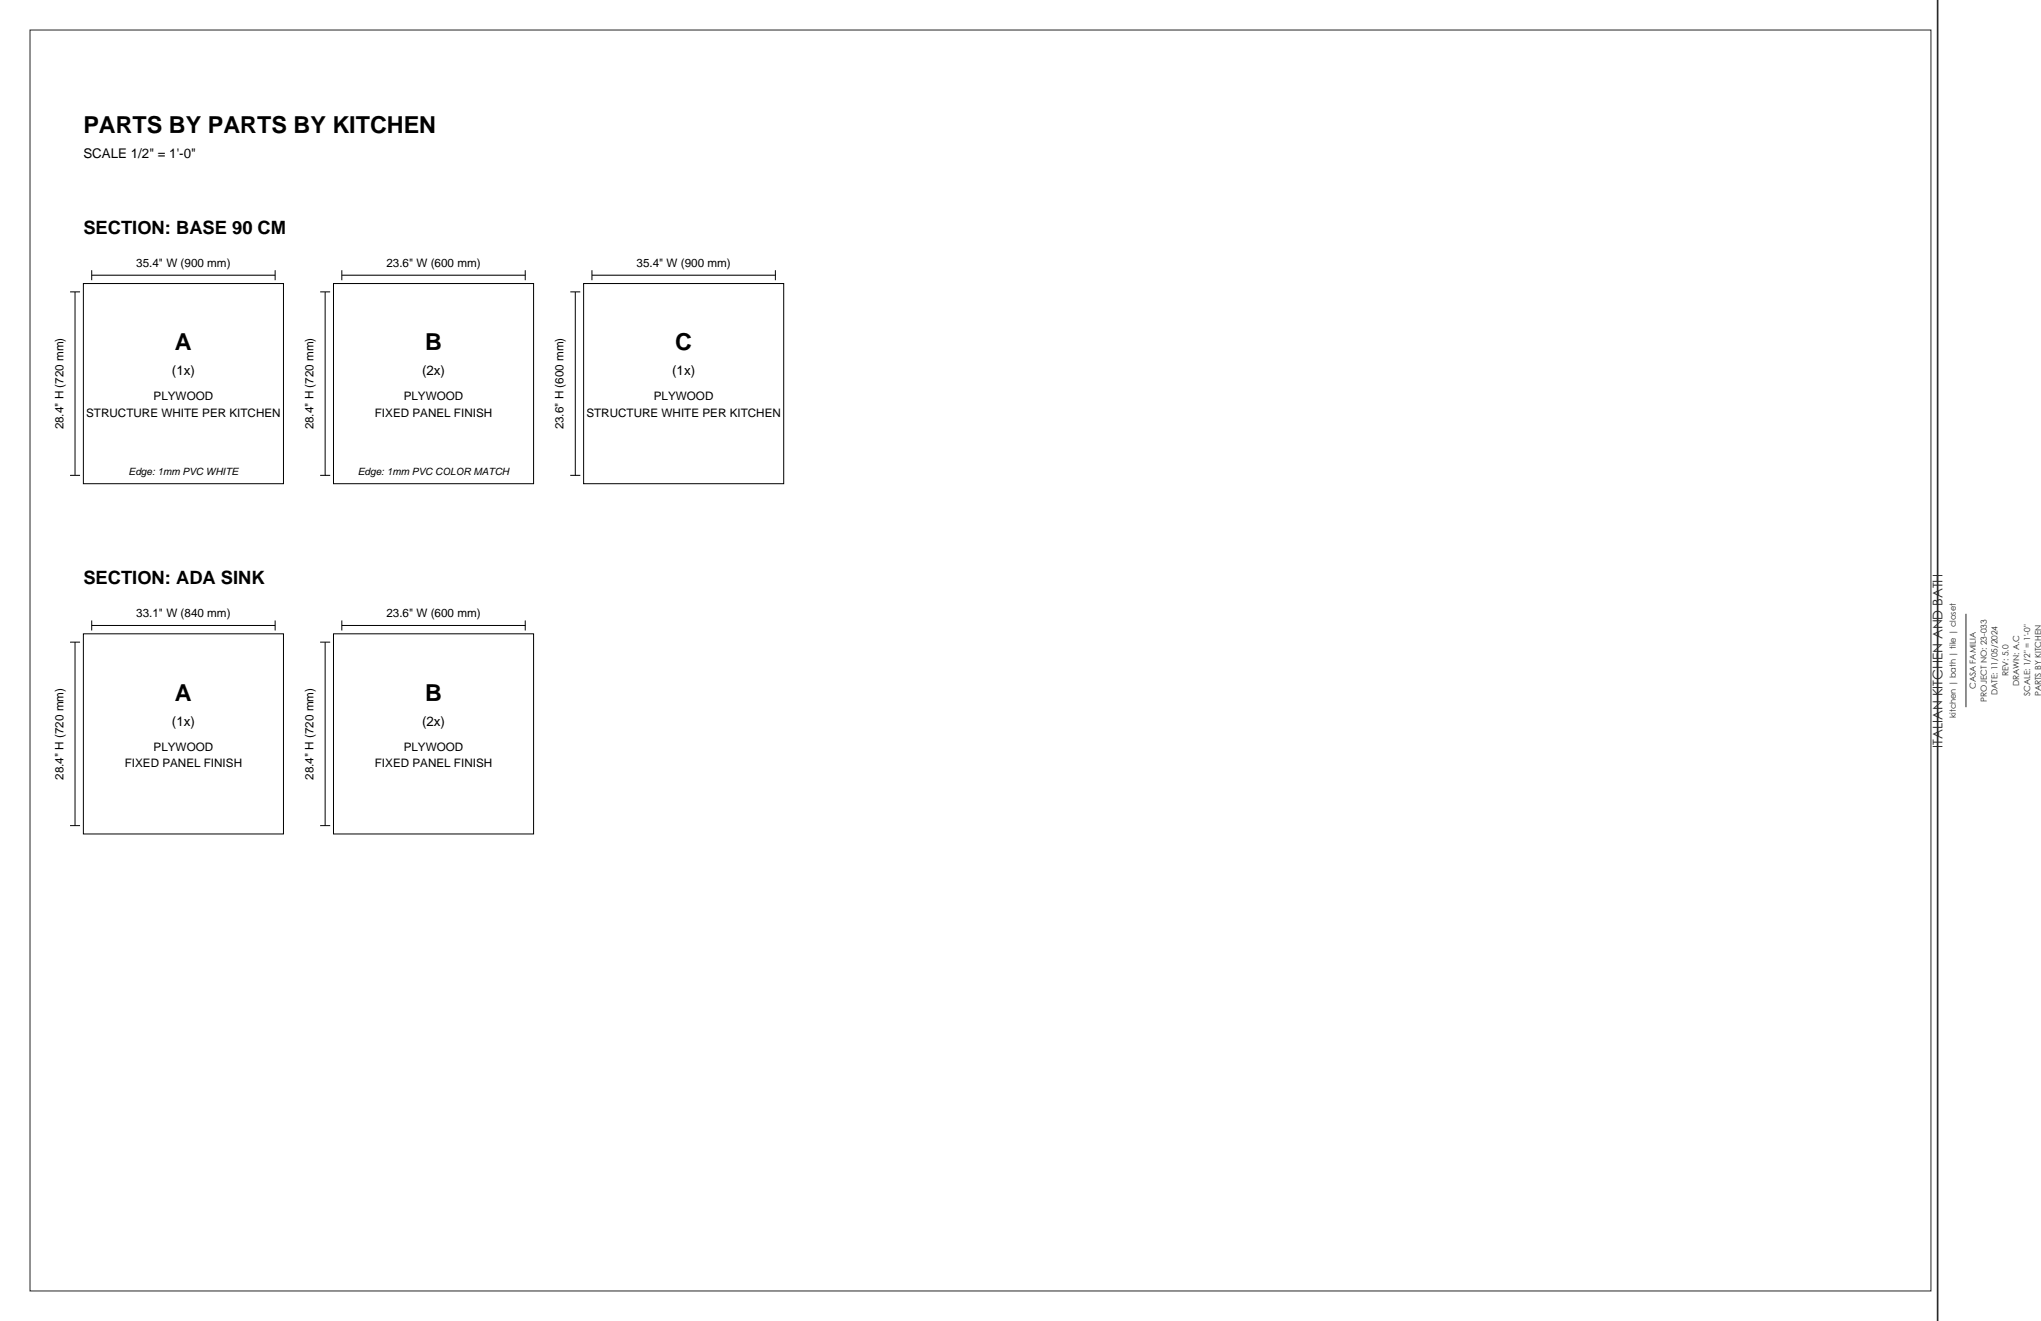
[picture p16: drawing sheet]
<svg xmlns="http://www.w3.org/2000/svg" width="432mm" height="279mm" viewBox="0 0 432 279" stroke-linecap="round" stroke-linejoin="round" font-family="sans-serif">
<defs><g id="words">
<g font-size="4.9">
<text x="17.6" y="28.2">PARTS BY PARTS BY KITCHEN</text>
<text x="37" y="74.1">A</text>
<text x="89.9" y="74.1">B</text>
<text x="142.9" y="74.1">C</text>
<text x="37" y="148.2">A</text>
<text x="89.9" y="148.2">B</text>
</g>
<g font-size="3.9">
<text x="17.6" y="49.4">SECTION: BASE 90 CM</text>
<text x="17.6" y="123.5">SECTION: ADA SINK</text>
</g>
<g font-size="2.8">
<text x="17.6" y="33.5">SCALE 1/2&quot; = 1'-0&quot;</text>
<text x="36.4" y="79.4">(1x)</text>
<text x="89.3" y="79.4">(2x)</text>
<text x="142.2" y="79.4">(1x)</text>
<text x="36.4" y="153.5">(1x)</text>
<text x="89.3" y="153.5">(2x)</text>
</g>
<text font-size="2.8" fill="#262626" x="411" y="158.1" transform="rotate(-90 411 158.1)">ITALIAN KITCHEN AND BATH</text>
<g font-size="2.5">
<text x="28.8" y="56.4">35.4&quot; W (900 mm)</text>
<text x="81.7" y="56.4">23.6&quot; W (600 mm)</text>
<text x="134.7" y="56.4">35.4&quot; W (900 mm)</text>
<text x="18.2" y="88.2">STRUCTURE WHITE PER KITCHEN</text>
<text x="32.5" y="84.7">PLYWOOD</text>
<text x="79.3" y="88.2">FIXED PANEL FINISH</text>
<text x="85.4" y="84.7">PLYWOOD</text>
<text x="124.1" y="88.2">STRUCTURE WHITE PER KITCHEN</text>
<text x="138.3" y="84.7">PLYWOOD</text>
<text x="13.4" y="90.8" transform="rotate(-90 13.4 90.8)">28.4&quot; H (720 mm)</text>
<text x="66.3" y="90.8" transform="rotate(-90 66.3 90.8)">28.4&quot; H (720 mm)</text>
<text x="119.2" y="90.8" transform="rotate(-90 119.2 90.8)">23.6&quot; H (600 mm)</text>
<text x="28.8" y="130.5">33.1&quot; W (840 mm)</text>
<text x="81.7" y="130.5">23.6&quot; W (600 mm)</text>
<text x="32.5" y="158.8">PLYWOOD</text>
<text x="85.4" y="158.8">PLYWOOD</text>
<text x="13.4" y="164.9" transform="rotate(-90 13.4 164.9)">28.4&quot; H (720 mm)</text>
<text x="26.4" y="162.3">FIXED PANEL FINISH</text>
<text x="66.3" y="164.9" transform="rotate(-90 66.3 164.9)">28.4&quot; H (720 mm)</text>
<text x="79.3" y="162.3">FIXED PANEL FINISH</text>
</g>
<g font-size="2.1">
<text x="27.2" y="100.5">Edge: 1mm PVC WHITE</text>
<text x="75.7" y="100.5">Edge: 1mm PVC COLOR MATCH</text>
</g>
<g font-size="1.8" fill="#262626">
<text x="424.9" y="143" transform="rotate(-90 424.9 143)">REV: 5.0</text>
<text x="418" y="145.8" transform="rotate(-90 418 145.8)">CASA FAMILIA</text>
<text x="420.3" y="148.4" transform="rotate(-90 420.3 148.4)">PROJECT NO: 23-033</text>
<text x="422.6" y="147" transform="rotate(-90 422.6 147)">DATE: 11/05/2024</text>
<text x="427.2" y="145.1" transform="rotate(-90 427.2 145.1)">DRAWN: A.C</text>
<text x="429.5" y="147.3" transform="rotate(-90 429.5 147.3)">SCALE: 1/2&quot; = 1'-0&quot;</text>
<text x="431.8" y="147.3" transform="rotate(-90 431.8 147.3)">PARTS BY KITCHEN</text>
<text x="413.8" y="151.9" transform="rotate(-90 413.8 151.9)">kitchen | bath | tile | closet</text>
</g>
</g></defs>
<path d="M6.3 6.4h402.2v266.6h-402.2zM415.9 129.8v19.8" fill="none" stroke="#262626" stroke-width=".21"/>
<path d="M409.9 0v279.4" fill="none" stroke="#262626" stroke-width=".35"/>
<g fill="none" stroke="#000" stroke-width=".21">
<path d="M17.6 60h42.4v42.3h-42.4zM19.4 58.2h38.8M19.4 57.2v2.1M58.2 57.2v2.1M70.6 60h42.3v42.3h-42.3zM72.3 58.2h38.8M72.3 57.2v2.1M111.1 57.2v2.1M123.5 60h42.3v42.3h-42.3zM125.2 58.2h38.8M125.2 57.2v2.1M164 57.2v2.1"/>
<path d="M14.8 61.7h2.1M15.9 61.7v38.8M67.7 61.7h2.1M68.8 61.7v38.8M120.6 61.7h2.2M121.7 61.7v38.8M14.8 100.5h2.1M67.7 100.5h2.1M120.6 100.5h2.2M14.8 135.8h2.1M15.9 135.8v38.8M17.6 134.1h42.4v42.3h-42.4z"/>
<path d="M19.4 131.2v2.1M19.4 132.3h38.8M58.2 131.2v2.1M67.7 135.8h2.1M68.8 135.8v38.8M70.6 134.1h42.3v42.3h-42.3zM72.3 131.2v2.1M72.3 132.3h38.8M111.1 131.2v2.1M14.8 174.6h2.1M67.7 174.6h2.1"/>
</g>
<use href="#words"/>
</svg>
